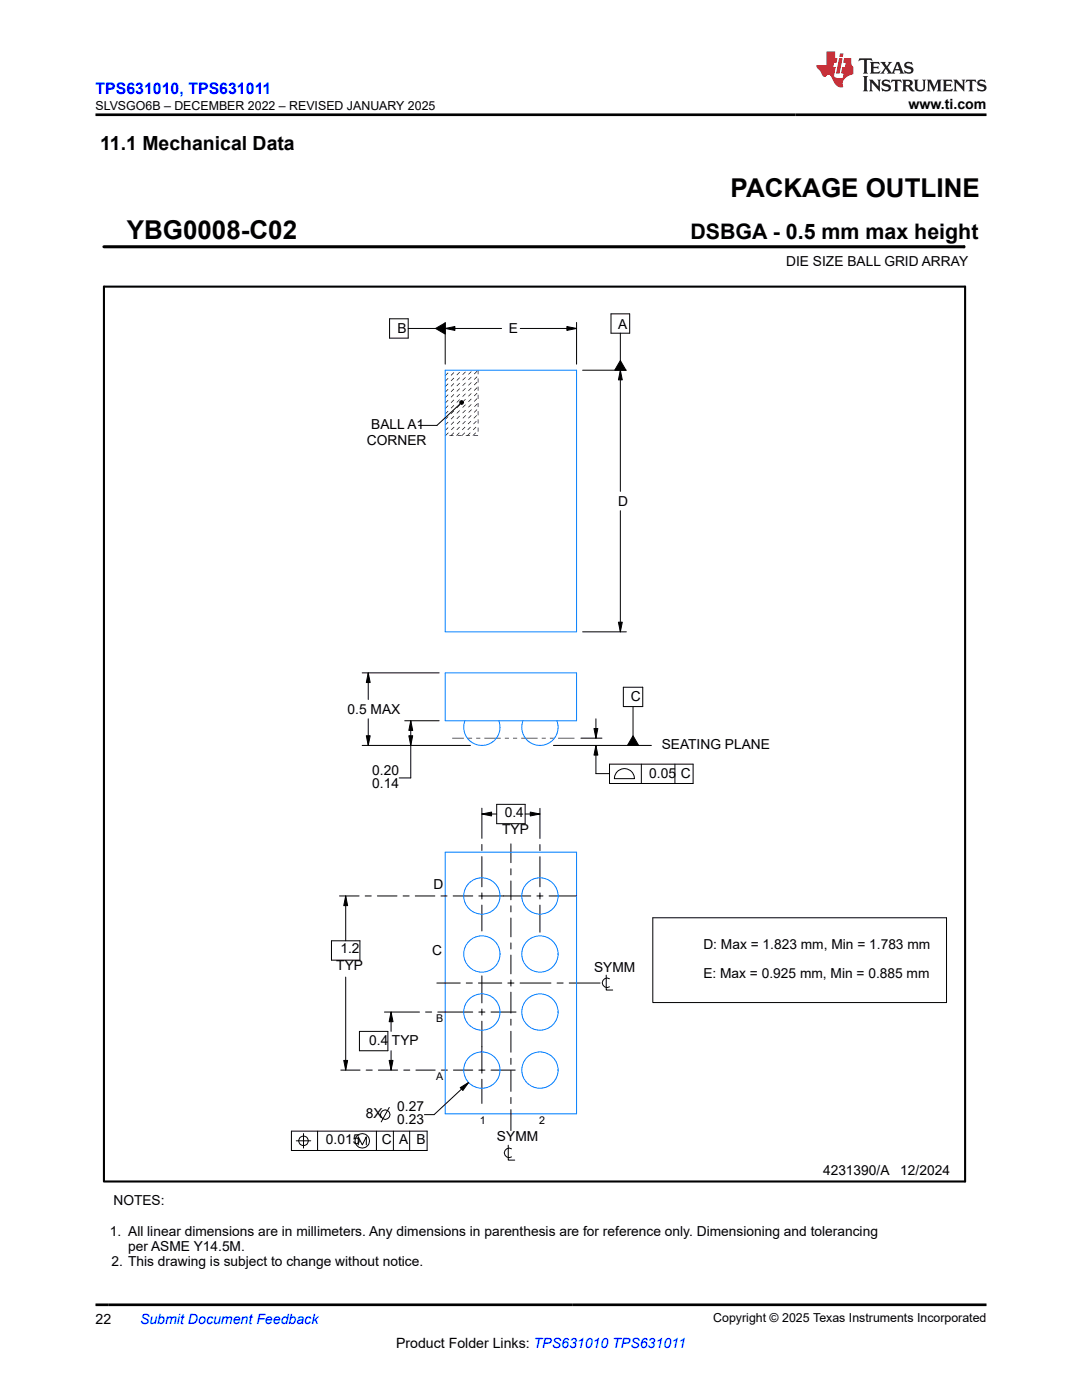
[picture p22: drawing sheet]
<svg xmlns="http://www.w3.org/2000/svg" width="216mm" height="279mm" viewBox="0 0 216 279" stroke-linecap="round" stroke-linejoin="round" font-family="sans-serif">
<defs><g id="words">
<g font-size="5.2">
<text x="145.8" y="39.4">PACKAGE OUTLINE</text>
<text x="25.3" y="47.6">YBG0008-C02</text>
</g>
<text font-size="4.3" x="137.8" y="47.6">DSBGA - 0.5 mm max height</text>
<text font-size="3.9" x="20" y="29.9">11.1 Mechanical Data</text>
<text font-size="3.2" fill="#00f" x="19" y="18.7">TPS631010, TPS631011</text>
<g font-size="2.8">
<text x="181.3" y="21.8">www.ti.com</text>
<text x="19" y="264.2">22</text>
<text x="79" y="269">Product Folder Links: TPS631010 TPS631011</text>
</g>
<text font-size="2.8" fill="#00f" x="27.9" y="264.2">Submit Document Feedback</text>
<g font-size="2.7">
<text x="156.9" y="53.1">DIE SIZE BALL GRID ARRAY</text>
<text x="123.4" y="65.6">A</text>
<text x="79.3" y="66.5">B</text>
<text x="101.5" y="66.5">E</text>
<text x="73.2" y="88.8">CORNER</text>
<text x="74.1" y="85.7">BALL A1</text>
<text x="123.4" y="100.9">D</text>
<text x="69.4" y="142.4">0.5 MAX</text>
<text x="125.9" y="140">C</text>
<text x="132" y="149.4">SEATING PLANE</text>
<text x="74.3" y="154.6">0.20</text>
<text x="129.6" y="155.2">0.05 C</text>
<text x="74.3" y="157.3">0.14</text>
<text x="100.2" y="166.5">TYP</text>
<text x="100.7" y="163.1">0.4</text>
<text x="86.5" y="177.5">D</text>
<text x="67.9" y="190.3">1.2</text>
<text x="86.2" y="190.6">C</text>
<text x="140.4" y="189.3">D: Max = 1.823 mm, Min = 1.783 mm</text>
<text x="67.1" y="193.6">TYP</text>
<text x="118.5" y="193.9">SYMM</text>
<text x="140.3" y="195.1">E: Max = 0.925 mm, Min = 0.885 mm</text>
<text x="73.7" y="208.5">0.4 TYP</text>
<text x="79.3" y="221.6">0.27</text>
<text x="73" y="223.2">8X</text>
<text x="79.3" y="224.4">0.23</text>
<text x="99.2" y="227.7">SYMM</text>
<text x="65" y="228.4">0.015</text>
<text x="76.2" y="228.4">C A B</text>
<text x="164.2" y="234.4">4231390/A</text>
<text x="179.6" y="234.4">12/2024</text>
<text x="22.6" y="240.5">NOTES:</text>
<text x="21.9" y="246.6">1. All linear dimensions are in millimeters. Any dimensions in parenthesis are for reference only. Dimensioning and tolerancing</text>
<text x="25.6" y="249.7">per ASME Y14.5M.</text>
<text x="22.2" y="252.7">2. This drawing is subject to change without notice.</text>
</g>
<g font-size="2.5">
<text x="19" y="21.9">SLVSGO6B – DECEMBER 2022 – REVISED JANUARY 2025</text>
<text x="142.3" y="263.9">Copyright © 2025 Texas Instruments Incorporated</text>
</g>
<g font-size="2.1">
<text x="87" y="204">B</text>
<text x="87" y="215.6">A</text>
<text x="95.7" y="224.4">1</text>
<text x="107.6" y="224.4">2</text>
</g>
<text font-size=".3" x="100.5" y="49.4">SCALE 10.000</text>
</g></defs>
<g fill="#000">
<path d="M88.8 65.6l2-.4v.7zM86.9 65.6l1.9-1.2v2.3zM113.1 65.2l1.9 .4-1.9 .3zM123.8 73.9l.4 1.9h-.8zM123.8 72l1.1 1.9h-2.2zM73.5 134.3l.4 1.9h-.8zM123.4 124.2h.8l-.4 1.9zM73.1 146.8h.8l-.4 2zM82 143.8l.4 2h-.8zM81.6 146.8h.8l-.4 2zM118.5 145.4h.8l-.4 1.9zM118.9 148.8l.4 1.9h-.8z"/>
<path d="M126.3 146.8l1.1 2h-2.2zM69 178.8l.4 1.9h-.8zM96.2 162.5l1.9-.4v.7zM105.8 162.1l1.9 .4-1.9 .3zM68.6 211.6h.8l-.4 2zM78 202l.4 1.9h-.8zM77.6 211.6h.8l-.4 2zM91.8 217.1l1.7-1.1-1.1 1.6z"/>
<path d="M89.4 74.4h.1l-.6 .6-.1-.1z" fill-rule="evenodd"/>
<path d="M88.8 76l.6-.6 .1 .1-.6 .6zM90.5 74.3l.1 .1-.6 .6v-.1z" fill-rule="evenodd"/>
<path d="M89.4 76.5l.1 .1-.6 .6-.1-.1zM91.1 74.8l.6-.6 .1 .1-.6 .6zM90.5 75.4l.1 .1-.6 .6v-.1z" fill-rule="evenodd"/>
<path d="M88.8 78.2l.6-.6 .1 .1-.6 .6zM92.8 74.2l.1 .1-.5 .5-.1-.1zM91.1 75.9l.6-.6 .1 .1-.6 .6zM90.5 76.5l.1 .1-.6 .5z" fill-rule="evenodd"/>
<path d="M89.4 78.7l.1 .1-.6 .6-.1-.1zM94 74.1l.1 .1-.6 .6-.1-.1zM92.3 75.8l.5-.5h.1l-.5 .6zM91.1 77l.6-.6 .1 .1-.6 .6zM90.5 77.6l.1 .1-.6 .5v-.1z" fill-rule="evenodd"/>
<path d="M88.8 80.4l.6-.6 .1 .1-.6 .6zM95.1 74l.1 .1-.5 .6-.1-.1zM94 75.2l.1 .1-.6 .6-.1-.1zM92.3 76.9l.5-.5h.1l-.5 .6zM91.1 78.1l.6-.6 .1 .1-.6 .6zM90.5 78.7h.1l-.6 .6v-.1z" fill-rule="evenodd"/>
<path d="M95.3 73.9h.2v.8h-.2zM95.3 85.3h.2v.8h-.2zM95.3 83.7h.2v.8h-.2zM95.3 82.1h.2v.8h-.2zM95.3 80.4h.2v.8h-.2zM95.3 78.8h.2v.8h-.2zM95.3 77.2h.2v.8h-.2zM95.3 75.5h.2v.8h-.2z" fill-rule="evenodd"/>
<path d="M89.4 80.9l.1 .1-.6 .6-.1-.1zM95.1 75.1l.1 .1-.5 .6-.1-.1zM93.4 76.9l.6-.6 .1 .1-.6 .6zM92.3 78l.5-.6 .1 .1-.5 .6zM91.1 79.2l.6-.6 .1 .1-.6 .6zM90.5 79.8h.1l-.6 .6v-.1z" fill-rule="evenodd"/>
<path d="M89.4 82l.1 .1-.6 .6-.1-.1zM95.1 76.2l.1 .1-.5 .6-.1-.1zM94 77.4l.1 .1-.6 .5h-.1zM92.3 79.1l.5-.6 .1 .1-.5 .6zM91.1 80.3l.6-.6 .1 .1-.6 .6zM90.5 80.8l.1 .1-.6 .6v-.1z" fill-rule="evenodd"/>
<path d="M89.4 83.1l.1 .1-.6 .6-.1-.1zM94.6 77.9l.5-.6 .1 .1-.5 .6zM94 78.5l.1 .1-.6 .5-.1-.1zM92.3 80.2l.5-.6 .1 .1-.5 .6zM91.1 81.4l.6-.6 .1 .1-.6 .6zM90.5 81.9l.1 .1-.6 .6v-.1z" fill-rule="evenodd"/>
<path d="M88.8 84.8l.6-.6 .1 .1-.6 .5zM95.1 78.4l.1 .1-.5 .6-.1-.1zM93.4 80.1l.6-.5 .1 .1-.6 .5zM92.8 80.7l.1 .1-.5 .6-.1-.1zM91.1 82.5l.6-.6 .1 .1-.6 .5zM90.5 83l.1 .1-.6 .6v-.1z" fill-rule="evenodd"/>
<path d="M88.8 85.9l.6-.6 .1 .1-.6 .6zM95.1 79.5l.1 .1-.5 .6-.1-.1zM93.4 81.2l.6-.5h.1l-.6 .6zM92.8 81.8l.1 .1-.5 .6-.1-.1zM91.1 83.5l.6-.5 .1 .1-.6 .5zM90.5 84.1l.1 .1-.6 .6v-.1z" fill-rule="evenodd"/>
<path d="M89.4 86.3l.1 .1-.6 .6-.1-.1zM94.6 81.1l.6-.6 .1 .1-.6 .6zM93.5 82.3l.6-.6v.1l-.5 .6zM92.3 83.4l.6-.5h.1l-.6 .6zM91.7 84l.1 .1-.5 .6-.1-.1zM90 85.7l.6-.5 .1 .1-.6 .5z" fill-rule="evenodd"/>
<path d="M89.9 86.9l.6-.6 .1 .1-.6 .6zM94.6 82.3l.5-.6 .1 .1-.6 .6zM94 82.9h.1l-.6 .6-.1-.1zM92.8 84l.1 .1-.6 .6v-.1zM91.1 85.7l.6-.5 .1 .1-.6 .5z" fill-rule="evenodd"/>
<path d="M91.6 86.3l.1 .1-.6 .6-.1-.1zM94.5 83.4l.6-.5h.1l-.6 .6zM93.3 84.6l.6-.6 .1 .1-.6 .6zM92.2 85.7l.6-.5 .1 .1-.6 .5z" fill-rule="evenodd"/>
<path d="M91.8 80.2l.2-.2h.4l.1 .3-.1 .3-.4 .1-.2-.2z" fill-rule="evenodd"/>
<path d="M92.7 86.3l.1 .1-.6 .6-.1-.1zM94.4 84.6l.6-.6 .1 .1-.6 .6zM93.3 85.7l.6-.5v.1l-.5 .5z" fill-rule="evenodd"/>
<path d="M93.8 86.3l.1 .1-.6 .6-.1-.1zM94.9 85.2l.1 .1-.5 .5-.1-.1z" fill-rule="evenodd"/>
<path d="M94.6 86.9h.8v.1h-.8zM88.8 86.9l.1 .1zM89.7 86.9h.8v.1h-.8zM91.3 86.9h.8v.1h-.8zM92.9 86.9h.9v.1h-.9z" fill-rule="evenodd"/>
<path d="M94.9 86.3l.1 .1-.6 .6-.1-.1z" fill-rule="evenodd"/>
<path d="M111.4 147.2h3.2v.2h-3.2zM90.2 147.2h2.4v.2h-2.4zM93.4 147.2h.8v.2h-.8zM95 147.2h.8v.2h-.8zM96.6 147.2h3.3v.2h-3.3zM100.7 147.2h.8v.2h-.8zM102.4 147.2h.8v.2h-.8zM104 147.2h3.3v.2h-3.3zM108.1 147.2h.8v.2h-.8zM109.7 147.2h.8v.2h-.8z" fill-rule="evenodd"/>
</g>
<g fill="none" stroke="#000" stroke-width=".2">
<path d="M20.7 49.2h171.7M192.4 49v.5M77.7 63.6h3.8v3.9h-3.8zM81.5 65.6h5.4M86.9 65.6l1.9-1.2v2.3zM88.8 65.6l2-.4v.7zM88.8 64.3v8.4M88.8 65.6h11.3M103.8 65.6h11.2M113.1 65.2l1.9 .4-1.9 .3zM115 64.3v8.4M116.3 73.9h8.7"/>
<path d="M121.9 62.6h3.7v3.9h-3.7zM123.8 73.9l.4 1.9h-.8zM123.8 72l1.1 1.9h-2.2zM123.8 66.5v5.5M123.8 73.9v24.2M91.8 80.2l.2-.2h.4l.1 .3-.1 .3-.4 .1-.2-.2zM91.8 80.6l-4.6 4.3h-3.7M123.8 101.9v24.2M72.3 134.3h15.3M73.5 134.3l.4 1.9h-.8zM73.5 134.3v5.3M116.3 126.1h8.7"/>
<path d="M123.4 124.2h.8l-.4 1.9zM124.4 137.2h3.9v3.8h-3.9zM72.3 148.8h21.6M73.1 146.8h.8l-.4 2zM73.5 143.5v5.3M80.8 143.8h6.8M81.6 146.8h.8l-.4 2zM82 143.8l.4 2h-.8zM82 143.8v11.5h-2.3M110.4 148.8h19.6M115.9 147.3h4.2M118.5 145.4h.8l-.4 1.9z"/>
<path d="M118.9 148.8l.4 1.9h-.8zM118.9 148.8v5.6h2.7M118.9 143.5v3.8M121.6 152.5h16.7v3.9h-16.7zM123.4 153.8a2.01 2.01 0 0 1 2.1-.2 2.01 2.01 0 0 1 1.1 1.8h-4l.1-.6 .3-.6zM126.3 146.8l1.1 2h-2.2zM126.3 141v5.8M128 152.5v3.9M134.7 152.5v3.9M67.7 178.8h4M69 178.8l.4 1.9h-.8zM69 178.8v9"/>
<path d="M72.9 178.8h1.2M75.3 178.8h3.9M80.4 178.8h1.2M82.9 178.8h3.9M88 178.8h1.2M90.4 178.8h3.9M95.5 178.8h10.4M96.2 162.5l1.9-.4v.7zM96.2 161.3v6M96.2 168.5v1.2M96.2 171v6M96.2 178.2v1.2"/>
<path d="M96.2 162.5h2.9M99.1 160.5h5.7v3.9h-5.7zM101.9 168.4v3.8M101.9 173.4v1.2M101.9 175.8v3.8M104.8 162.5h2.9M105.8 162.1l1.9 .4-1.9 .3zM107.1 178.8h1.2M107.7 161.3v6M107.7 168.5v1.3M107.7 171v6M107.7 178.2v1.2"/>
<path d="M109.6 178.8h5.4M66.1 187.8h5.7v3.8h-5.7zM69 195v18.6M87.2 196.2h4.6M93 196.2h1.3M95.5 196.2h4.6M96.2 180.6v5.2M96.2 194.8v5.4M101.3 196.2h1.3M101.9 180.8v1.2M101.9 183.2v3.8M101.9 188.2v1.2"/>
<path d="M101.9 190.6v3.8M101.9 195.6v1.2M101.9 198v4.2M103.8 196.2h6.1M107.7 180.6v5.4M111.2 196.2h1.2M113.6 196.2h6.1M121 194.6v3h1.3M121.6 195.3a.95 .95 0 0 0-1.4 .8 .95 .95 0 0 0 1.4 .8M130.3 183.2h58.6v16.9h-58.6zM68 213.6h3.8M68.6 211.6h.8l-.4 2z"/>
<path d="M71.7 205.8h5.7v3.9h-5.7zM73.1 213.6h1.2M75.5 213.6h3.8M76.7 202h7M77.6 211.6h.8l-.4 2zM78 202l.4 1.9h-.8zM78 202v3.8M78 209.7v3.9M80.6 213.6h1.2M83 213.6h3.8M84.9 202h1.2M87.4 202h6.9"/>
<path d="M88.1 213.6h1.2M90.5 213.6h3.8M91.8 217.1l1.7-1.1-1.1 1.6zM93.5 216l-6.9 6.5h-1.9M95.5 213.6h1.3M95.5 202h1.3M96.2 201.4v1.2M96.2 203.8v10.4M96.2 215.4v4.8M98 213.6h4.8M98 202h5M101.9 203.4v1.2"/>
<path d="M101.9 205.8v4.2M101.9 211.2v1.2M101.9 213.6v4.2M101.9 219v1.2M58.1 225.7h27.1v3.9h-27.1zM59.1 227.7h2.9M60.6 226.2v2.9M63.4 225.7v3.9M71.5 228.5v-1.6l.8 1.6 .8-1.6v1.6M75.1 225.7v3.9M77.7 221l-1.6 2.9M78.5 225.7v3.9"/>
<path d="M81.7 225.7v3.9M101.4 228.6v2.9h1.3M101.9 221.4v4.2M102.1 229.3a.95 .95 0 0 0-1.5 .8 .95 .95 0 0 0 1.5 .8"/>
<circle cx="60.6" cy="227.7" r=".96"/>
<circle cx="72.3" cy="227.7" r="1.44"/>
<circle cx="76.8" cy="222.5" r=".95"/>
</g>
<path d="M20.7 57.2h171.9v178.6h-171.9z" fill="none" stroke="#000" stroke-width=".42"/>
<path d="M20.7 49.2h171.7" fill="none" stroke="#000" stroke-width=".61"/>
<g fill="none" stroke="#007fff" stroke-width=".2">
<path d="M88.8 73.9h26.2v52.2h-26.2zM88.8 134.3h26.2v9.5h-26.2zM92.8 143.8a3.6 3.6 0 0 0 3.4 5 3.6 3.6 0 0 0 3.3-5M104.4 143.8a3.6 3.6 0 0 0 3.3 5 3.6 3.6 0 0 0 3.4-5M88.8 170.1h26.2v52.2h-26.2z"/>
<circle cx="96.2" cy="178.8" r="3.6"/>
<circle cx="107.7" cy="178.8" r="3.6"/>
<circle cx="96.2" cy="190.4" r="3.6"/>
<circle cx="107.7" cy="190.4" r="3.6"/>
<circle cx="96.2" cy="202" r="3.6"/>
<circle cx="96.2" cy="213.6" r="3.6"/>
<circle cx="107.7" cy="202" r="3.6"/>
<circle cx="107.7" cy="213.6" r="3.6"/>
</g>
<path d="M171.5 11.6l-.2 .6 .5-.2h.6v.1v2.2l-.2 .4h1l-.2-.4v-2.2v-.1h.5l.6 .2-.2-.6zM173.6 12.4l.2 .3v1.6l-.2 .4h1.9l.1-.6a1.08 1.08 0 0 1-1.3 .2v-.7h.6l.4 .2v-.7l-.4 .2h-.6v-.5l.2-.2a1 1 0 0 1 1 .3l-.1-.5zM175.7 12.4l.9 1.1-1 1.2h.9l-.2-.2 .5-.8 .4 .8-.2 .2h1.6l-.2-.2 .2-.5h.9l.1 .5-.1 .2h.9l-.2-.4-.8-1.9h-.5l-.9 2.1-.9-1.1 .9-1h-.8l.2 .2-.4 .6-.4-.6 .2-.2zM179 12.8l.4 1h-.7zM180.7 12.5a.65 .65 0 0 0-.2 .7 .65 .65 0 0 0 .6 .5l.6 .1 .1 .3a.79 .79 0 0 1-.7 .4 .79 .79 0 0 1-.7-.5l.1 .7 .2-.1a.93 .93 0 0 0 1.1 0 .93 .93 0 0 0 .4-.9 1.46 1.46 0 0 0-1.2-.6l-.1-.3a1.09 1.09 0 0 1 1.2 .2l-.2-.6-.1 .1-.5-.2zM172.2 15.2l.2 .4v2.2l-.2 .4h1l-.2-.4v-2.2l.2-.4zM173.4 15.9l.2 .4v1.5l-.2 .4h.8l-.3-.4 .1-1.3 1.6 1.8v-2l.2-.4h-.7l.1 .2 .1 1.1-1.2-1.3zM176.2 16a.65 .65 0 0 0-.2 .8 .65 .65 0 0 0 .6 .4l.6 .2 .1 .2a.79 .79 0 0 1-.7 .4 .79 .79 0 0 1-.7-.5l.1 .7 .2-.1a.93 .93 0 0 0 1.1 .1 .93 .93 0 0 0 .4-1 1.46 1.46 0 0 0-1.2-.5l-.1-.4a1.09 1.09 0 0 1 1.2 .2l-.1-.6-.2 .1-.5-.1zM177.9 15.9l-.1 .6a.63 .63 0 0 1 .8-.3v1.6l-.3 .4h1l-.2-.4v-1.6a.66 .66 0 0 1 .8 .3l-.1-.6zM180 15.9l.2 .4v1.5l-.2 .4h1l-.2-.2-.1-.7h.5l.1 .2a.79 .79 0 0 0 1.2 .6l-1-.9a.61 .61 0 0 0 .6-.6 .61 .61 0 0 0-.5-.7zM180.8 16.2h.1a.47 .47 0 0 1 .5 .1 .47 .47 0 0 1 .1 .5l-.1 .1-.7 .1zM182.3 15.9l.2 .2a2.27 2.27 0 0 0 .4 2 1.04 1.04 0 0 0 1.7-.7v-1.3l.2-.2h-.8l.2 .4v1.1a.6 .6 0 0 1-.6 .6 .6 .6 0 0 1-.6-.6v-1.1l.3-.4zM184.9 15.9l.2 .4v1.5l-.2 .4h.8l-.3-.4v-1.4l.9 1.9 .9-1.9v1.4l-.3 .4h1l-.2-.4v-1.5l.2-.4h-.8l-.7 1.5-.6-1.5zM188.1 15.9l.2 .4v1.5l-.2 .4h1.9l.1-.6a1.09 1.09 0 0 1-1.3 .2v-.7h.6l.4 .2v-.6l-.4 .2h-.6v-.6l.2-.1a1.01 1.01 0 0 1 1 .3l-.1-.6zM190.2 15.9l.3 .4v1.5l-.3 .4h.8l-.2-.4v-1.3l1.6 1.8v-2l.2-.4h-.7l.2 .2v1.1l-1.2-1.3zM192.8 15.9l-.1 .6a.63 .63 0 0 1 .8-.3v1.6l-.3 .4h1l-.2-.4v-1.6a.66 .66 0 0 1 .8 .3l-.1-.6zM195.2 16a.65 .65 0 0 0-.2 .8 .65 .65 0 0 0 .6 .4l.6 .2 .2 .2a.79 .79 0 0 1-.7 .4 .79 .79 0 0 1-.7-.5l.1 .7 .2-.1a.93 .93 0 0 0 1 .1 .93 .93 0 0 0 .5-1 1.46 1.46 0 0 0-1.3-.5v-.4a1.09 1.09 0 0 1 1.2 .2l-.2-.6-.2 .1-.5-.1z" fill="#231f20"/>
<path d="M164.9 10.3v2.7h-2l.1 .4 .8 1a.95 .95 0 0 0 1 .9 .59 .59 0 0 1 .5-.4 .59 .59 0 0 1 .5 .3l.4 .8a1.59 1.59 0 0 0 2.1 1.4 1.61 1.61 0 0 1 1-2.3l1-.3-.1-1.5a1.59 1.59 0 0 1-.3-1.7h-1.5l-.2 .9h.6l-.2 .9h-.5l-.2 .9v.3l.4 .1-.1 .9h-.7a.73 .73 0 0 1-1-.7l.3-1.5h-.5l.1-.9h.5l.2-.9h-.5v-1.3zM167.4 11.6l-.6 3.1h.7l.6-3.1zM167.6 10.7l-.1 .6h.7l.1-.6z" fill="#ed1c24"/>
<path d="M19 22.9h177.8M19 260.4h177.8" fill="none" stroke="#000" stroke-width=".53"/>
<use href="#words"/>
</svg>
